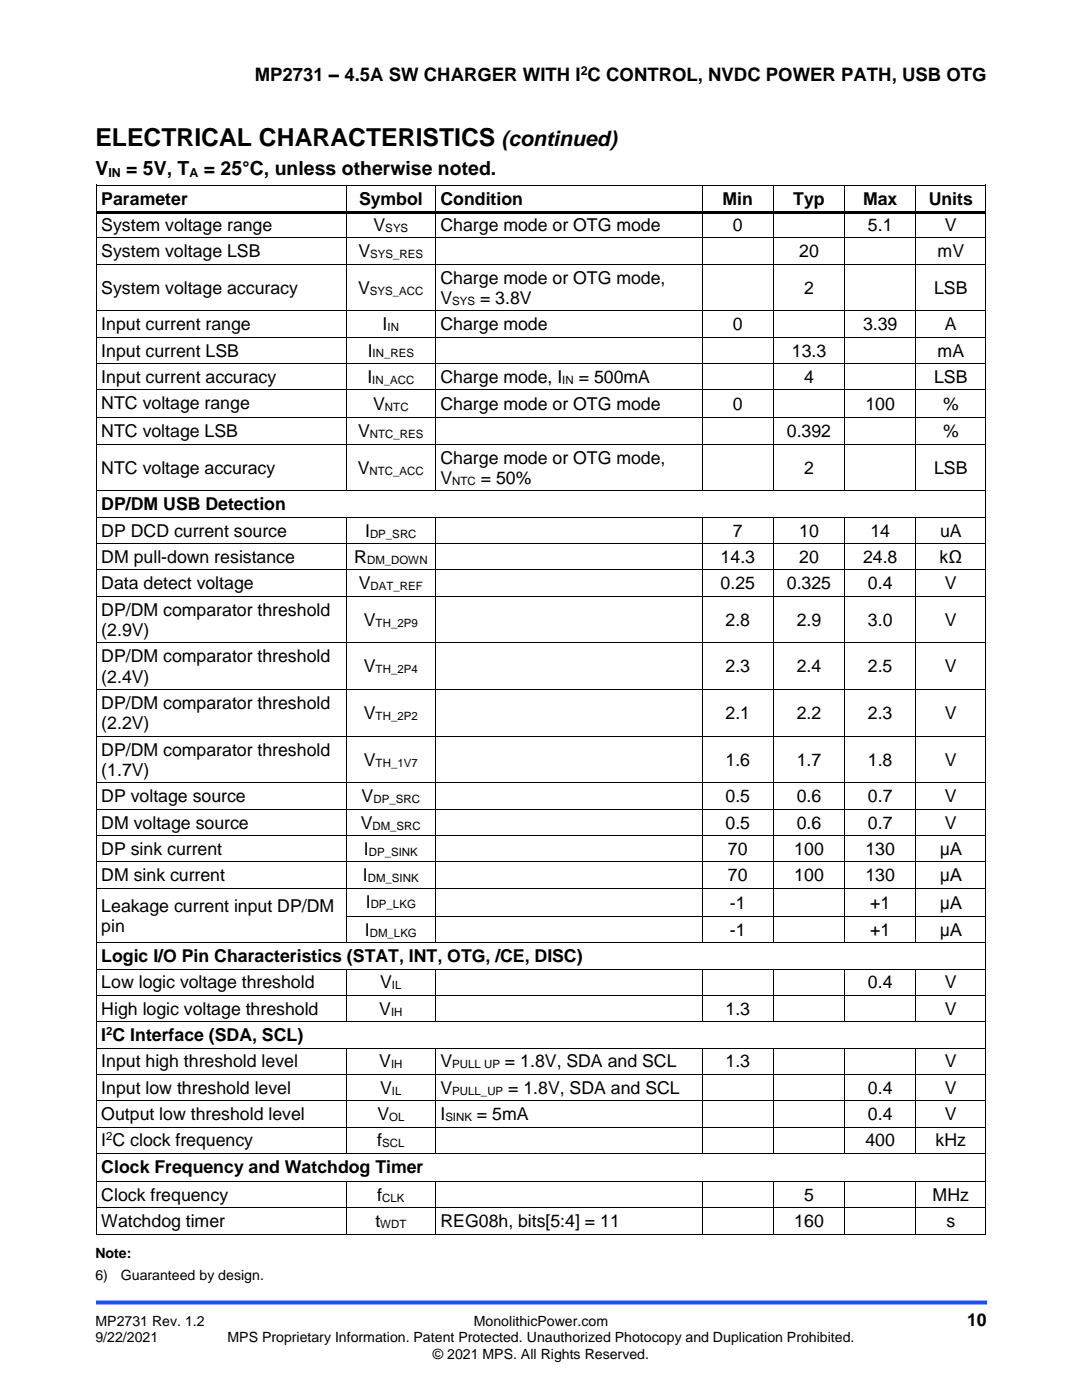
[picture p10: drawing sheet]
<svg xmlns="http://www.w3.org/2000/svg" width="216mm" height="279mm" viewBox="0 0 216 279" stroke-linecap="round" stroke-linejoin="round" font-family="sans-serif">
<defs><g id="words">
<text font-size="4.9" x="19" y="29.2">ELECTRICAL CHARACTERISTICS</text>
<text font-size="4.2" x="100.1" y="29.2">(continued)</text>
<g font-size="3.9">
<text x="19" y="35">V</text>
<text x="25.2" y="35">= 5V, T</text>
<text x="40.7" y="35">= 25°C, unless otherwise noted.</text>
</g>
<text font-size="3.7" x="50.8" y="16.2">MP2731 – 4.5A SW CHARGER WITH I C CONTROL, NVDC POWER PATH, USB OTG</text>
<g font-size="3.5">
<text x="20.2" y="40.8">Parameter</text>
<text x="71.6" y="40.8">Symbol</text>
<text x="87.9" y="40.8">Condition</text>
<text x="144.2" y="40.8">Min</text>
<text x="158.3" y="40.8">Typ</text>
<text x="172.2" y="40.8">Max</text>
<text x="185.3" y="40.8">Units</text>
<text x="20.2" y="46.1">System voltage range</text>
<text x="74.5" y="46.1">V</text>
<text x="87.9" y="46.1">Charge mode or OTG mode</text>
<text x="146.2" y="46.1">0</text>
<text x="173.2" y="46.1">5.1</text>
<text x="188.5" y="46.1">V</text>
<text x="20.2" y="51.3">System voltage LSB</text>
<text x="71.5" y="51.3">V</text>
<text x="159.5" y="51.3">20</text>
<text x="187.1" y="51.3">mV</text>
<text x="20.2" y="58.6">System voltage accuracy</text>
<text x="71.5" y="58.6">V</text>
<text x="87.9" y="56.6">Charge mode or OTG mode,</text>
<text x="160.4" y="58.6">2</text>
<text x="186.4" y="58.6">LSB</text>
<text x="20.2" y="65.9">Input current range</text>
<text x="76.4" y="65.9">I</text>
<text x="87.9" y="60.6">V</text>
<text x="87.9" y="65.9">Charge mode</text>
<text x="95.8" y="60.6">= 3.8V</text>
<text x="146.2" y="65.9">0</text>
<text x="172.2" y="65.9">3.39</text>
<text x="188.5" y="65.9">A</text>
<text x="20.2" y="71.2">Input current LSB</text>
<text x="73.4" y="71.2">I</text>
<text x="158" y="71.2">13.3</text>
<text x="187.1" y="71.2">mA</text>
<text x="20.2" y="76.4">Input current accuracy</text>
<text x="73.3" y="76.4">I</text>
<text x="87.9" y="76.4">Charge mode, I</text>
<text x="115.5" y="76.4">= 500mA</text>
<text x="160.4" y="76.4">4</text>
<text x="186.4" y="76.4">LSB</text>
<text x="20.2" y="81.7">NTC voltage range</text>
<text x="74.5" y="81.9">V</text>
<text x="87.9" y="81.9">Charge mode or OTG mode</text>
<text x="146.2" y="81.9">0</text>
<text x="172.7" y="81.9">100</text>
<text x="188.2" y="81.9">%</text>
<text x="20.2" y="87.3">NTC voltage LSB</text>
<text x="71.5" y="87.3">V</text>
<text x="157" y="87.3">0.392</text>
<text x="188.2" y="87.3">%</text>
<text x="20.2" y="94.6">NTC voltage accuracy</text>
<text x="71.4" y="94.6">V</text>
<text x="87.9" y="92.5">Charge mode or OTG mode,</text>
<text x="160.4" y="94.6">2</text>
<text x="186.4" y="94.6">LSB</text>
<text x="20.2" y="101.9">DP/DM USB Detection</text>
<text x="87.9" y="96.6">V</text>
<text x="95.9" y="96.6">= 50%</text>
<text x="20.2" y="107.1">DP DCD current source</text>
<text x="72.9" y="107.1">I</text>
<text x="146.2" y="107.1">7</text>
<text x="159.5" y="107.1">10</text>
<text x="173.7" y="107.1">14</text>
<text x="187.6" y="107.1">uA</text>
<text x="20.2" y="112.4">DM pull-down resistance</text>
<text x="70.7" y="112.4">R</text>
<text x="143.8" y="112.4">14.3</text>
<text x="159.5" y="112.4">20</text>
<text x="172.2" y="112.4">24.8</text>
<text x="187.5" y="112.4">kΩ</text>
<text x="20.2" y="117.6">Data detect voltage</text>
<text x="71.6" y="117.6">V</text>
<text x="143.8" y="117.6">0.25</text>
<text x="157" y="117.6">0.325</text>
<text x="173.2" y="117.6">0.4</text>
<text x="188.5" y="117.6">V</text>
<text x="20.2" y="122.9">DP/DM comparator threshold</text>
<text x="72.6" y="124.9">V</text>
<text x="144.8" y="124.9">2.8</text>
<text x="159" y="124.9">2.9</text>
<text x="173.2" y="124.9">3.0</text>
<text x="188.5" y="124.9">V</text>
<text x="20.2" y="126.9">(2.9V)</text>
<text x="20.2" y="132.2">DP/DM comparator threshold</text>
<text x="20.2" y="136.2">(2.4V)</text>
<text x="72.6" y="134.2">V</text>
<text x="144.8" y="134.2">2.3</text>
<text x="159" y="134.2">2.4</text>
<text x="173.2" y="134.2">2.5</text>
<text x="188.5" y="134.2">V</text>
<text x="20.2" y="141.5">DP/DM comparator threshold</text>
<text x="72.6" y="143.5">V</text>
<text x="144.8" y="143.5">2.1</text>
<text x="159" y="143.5">2.2</text>
<text x="173.2" y="143.5">2.3</text>
<text x="188.5" y="143.5">V</text>
<text x="20.2" y="145.5">(2.2V)</text>
<text x="20.2" y="150.8">DP/DM comparator threshold</text>
<text x="20.2" y="154.9">(1.7V)</text>
<text x="72.6" y="152.8">V</text>
<text x="144.8" y="152.8">1.6</text>
<text x="159" y="152.8">1.7</text>
<text x="173.2" y="152.8">1.8</text>
<text x="188.5" y="152.8">V</text>
<text x="20.2" y="160.1">DP voltage source</text>
<text x="72.2" y="160.1">V</text>
<text x="144.8" y="160.1">0.5</text>
<text x="159" y="160.1">0.6</text>
<text x="173.2" y="160.1">0.7</text>
<text x="188.5" y="160.1">V</text>
<text x="20.2" y="165.4">DM voltage source</text>
<text x="72" y="165.4">V</text>
<text x="144.8" y="165.4">0.5</text>
<text x="159" y="165.4">0.6</text>
<text x="173.2" y="165.4">0.7</text>
<text x="188.5" y="165.4">V</text>
<text x="20.2" y="170.6">DP sink current</text>
<text x="72.6" y="170.6">I</text>
<text x="145.3" y="170.6">70</text>
<text x="158.5" y="170.6">100</text>
<text x="172.7" y="170.6">130</text>
<text x="187.5" y="170.6">μA</text>
<text x="20.2" y="175.9">DM sink current</text>
<text x="72.4" y="175.9">I</text>
<text x="145.3" y="175.9">70</text>
<text x="158.5" y="175.9">100</text>
<text x="172.7" y="175.9">130</text>
<text x="187.5" y="175.9">μA</text>
<text x="20.2" y="181.9">Leakage current input DP/DM</text>
<text x="20.2" y="186">pin</text>
<text x="73" y="181.1">I</text>
<text x="145.7" y="181.3">-1</text>
<text x="173.6" y="181.3">+1</text>
<text x="187.5" y="181.3">μA</text>
<text x="72.8" y="186.8">I</text>
<text x="145.7" y="186.8">-1</text>
<text x="173.6" y="186.8">+1</text>
<text x="187.5" y="186.8">μA</text>
<text x="20.2" y="192">Logic I/O Pin Characteristics (STAT, INT, OTG, /CE, DISC)</text>
<text x="20.2" y="197.3">Low logic voltage threshold</text>
<text x="75.9" y="197.3">V</text>
<text x="173.2" y="197.3">0.4</text>
<text x="188.5" y="197.3">V</text>
<text x="20.2" y="202.5">High logic voltage threshold</text>
<text x="75.7" y="202.5">V</text>
<text x="144.8" y="202.5">1.3</text>
<text x="188.5" y="202.5">V</text>
<text x="20.2" y="207.8">I C Interface (SDA, SCL)</text>
<text x="20.2" y="213">Input high threshold level</text>
<text x="75.7" y="213">V</text>
<text x="87.9" y="213">V</text>
<text x="100.8" y="213">= 1.8V, SDA and SCL</text>
<text x="144.8" y="213">1.3</text>
<text x="188.5" y="213">V</text>
<text x="20.2" y="218.3">Input low threshold level</text>
<text x="75.9" y="218.3">V</text>
<text x="87.9" y="218.3">V</text>
<text x="101.4" y="218.3">= 1.8V, SDA and SCL</text>
<text x="173.2" y="218.3">0.4</text>
<text x="188.5" y="218.3">V</text>
<text x="20.2" y="223.6">Output low threshold level</text>
<text x="75.3" y="223.6">V</text>
<text x="87.9" y="223.6">I</text>
<text x="95.2" y="223.6">= 5mA</text>
<text x="173.2" y="223.6">0.4</text>
<text x="188.5" y="223.6">V</text>
<text x="20.2" y="228.8">I C clock frequency</text>
<text x="75.3" y="228.8">f</text>
<text x="172.7" y="228.8">400</text>
<text x="186.7" y="228.8">kHz</text>
<text x="20.2" y="234.1">Clock Frequency and Watchdog Timer</text>
<text x="20.2" y="239.7">Clock frequency</text>
<text x="75.3" y="239.7">f</text>
<text x="160.4" y="239.7">5</text>
<text x="186.1" y="239.7">MHz</text>
<text x="20.2" y="244.9">Watchdog timer</text>
<text x="74.9" y="244.9">t</text>
<text x="87.9" y="244.9">REG08h, bits[5:4] = 11</text>
<text x="158.5" y="244.9">160</text>
<text x="188.8" y="244.9">s</text>
<text x="193" y="264.5">10</text>
</g>
<g font-size="2.8">
<text x="19" y="251.1">Note:</text>
<text x="19" y="255.4">6)</text>
<text x="24.1" y="255.4">Guaranteed by design.</text>
<text x="19" y="264.5">MP2731 Rev. 1.2</text>
<text x="19" y="267.9">9/22/2021</text>
<text x="45.4" y="267.9">MPS Proprietary Information. Patent Protected. Unauthorized Photocopy and Duplication Prohibited.</text>
<text x="94.6" y="264.5">MonolithicPower.com</text>
<text x="86.4" y="271.2">© 2021 MPS. All Rights Reserved.</text>
</g>
<g font-size="2.5">
<text x="115.9" y="14.9">2</text>
<text x="21.6" y="35.3">IN</text>
<text x="37.8" y="35.3">A</text>
</g>
<g font-size="2.3">
<text x="76.9" y="46.2">SYS</text>
<text x="73.9" y="51.5">SYS_RES</text>
<text x="73.8" y="58.8">SYS_ACC</text>
<text x="90.2" y="60.8">SYS</text>
<text x="74.3" y="71.3">IN_RES</text>
<text x="77.3" y="66.1">IN</text>
<text x="74.3" y="76.6">IN_ACC</text>
<text x="112.2" y="76.6">IN</text>
<text x="76.8" y="82">NTC</text>
<text x="73.8" y="87.4">NTC_RES</text>
<text x="73.8" y="94.7">NTC_ACC</text>
<text x="90.2" y="96.8">NTC</text>
<text x="73.8" y="107.3">DP_SRC</text>
<text x="73.2" y="112.5">DM_DOWN</text>
<text x="73.9" y="117.8">DAT_REF</text>
<text x="75" y="125.1">TH_2P9</text>
<text x="75" y="134.4">TH_2P4</text>
<text x="75" y="143.7">TH_2P2</text>
<text x="75" y="153">TH_1V7</text>
<text x="74.5" y="160.3">DP_SRC</text>
<text x="74.3" y="165.6">DM_SRC</text>
<text x="73.6" y="170.8">DP_SINK</text>
<text x="73.4" y="176.1">DM_SINK</text>
<text x="74" y="181.3">DP_LKG</text>
<text x="73.8" y="186.9">DM_LKG</text>
<text x="78.2" y="197.4">IL</text>
<text x="78" y="202.7">IH</text>
<text x="21.2" y="206.6">2</text>
<text x="78" y="213.2">IH</text>
<text x="90.2" y="213.2">PULL UP</text>
<text x="78.2" y="218.5">IL</text>
<text x="90.2" y="218.5">PULL_UP</text>
<text x="21.2" y="227.6">2</text>
<text x="77.6" y="223.7">OL</text>
<text x="88.9" y="223.7">SINK</text>
<text x="76.2" y="229">SCL</text>
<text x="76.2" y="239.9">CLK</text>
<text x="75.8" y="245.1">WDT</text>
</g>
</g></defs>
<path d="M19.2 259.9h177.8" fill="none" stroke="#1c4eff" stroke-width=".79" stroke-linecap="butt"/>
<g fill="#000">
<path d="M19.1 36.9h.2v.6h-.2z" fill-rule="evenodd"/>
<path d="M19.1 36.9h.2v.1h-.2z" fill-rule="evenodd"/>
<path d="M69 37h.2v.5h-.2z" fill-rule="evenodd"/>
<path d="M69 36.9h.2v.1h-.2z" fill-rule="evenodd"/>
<path d="M86.8 37h.2v.5h-.2z" fill-rule="evenodd"/>
<path d="M86.8 36.9h.2v.1h-.2z" fill-rule="evenodd"/>
<path d="M140.1 37h.1v.5h-.1z" fill-rule="evenodd"/>
<path d="M140.1 36.9h.1v.1h-.1z" fill-rule="evenodd"/>
<path d="M154.2 37h.2v.5h-.2z" fill-rule="evenodd"/>
<path d="M154.2 36.9h.2v.1h-.2z" fill-rule="evenodd"/>
<path d="M168.4 37h.2v.5h-.2z" fill-rule="evenodd"/>
<path d="M168.4 36.9h.2v.1h-.2z" fill-rule="evenodd"/>
<path d="M182.6 37h.2v.5h-.2z" fill-rule="evenodd"/>
<path d="M182.6 36.9h.2v.1h-.2z" fill-rule="evenodd"/>
<path d="M196.6 36.9h.2v.6h-.2z" fill-rule="evenodd"/>
<path d="M196.6 36.9h.2v.1h-.2z" fill-rule="evenodd"/>
<path d="M19.1 42.1h.2v.7h-.2z" fill-rule="evenodd"/>
<path d="M19.1 47.4h.2v.7h-.2z" fill-rule="evenodd"/>
<path d="M19.1 52.6h.2v.7h-.2z" fill-rule="evenodd"/>
<path d="M19.3 42.1h49.7v.5h-49.7z" fill-rule="evenodd"/>
<path d="M69 42.6h.2v.2h-.2z" fill-rule="evenodd"/>
<path d="M69 42.1h.6v.5h-.6z" fill-rule="evenodd"/>
<path d="M69 47.4h.2v.7h-.2z" fill-rule="evenodd"/>
<path d="M69 52.6h.2v.7h-.2z" fill-rule="evenodd"/>
<path d="M69.6 42.1h17.2v.5h-17.2z" fill-rule="evenodd"/>
<path d="M86.8 42.6h.2v.2h-.2z" fill-rule="evenodd"/>
<path d="M86.8 42.1h.5v.5h-.5z" fill-rule="evenodd"/>
<path d="M86.8 47.4h.2v.7h-.2z" fill-rule="evenodd"/>
<path d="M86.8 52.6h.2v.7h-.2z" fill-rule="evenodd"/>
<path d="M87.3 42.1h52.8v.5h-52.8z" fill-rule="evenodd"/>
<path d="M140.1 42.6h.1v.2h-.1z" fill-rule="evenodd"/>
<path d="M140.1 42.1h.5v.5h-.5z" fill-rule="evenodd"/>
<path d="M140.1 47.4h.1v.7h-.1z" fill-rule="evenodd"/>
<path d="M140.1 52.6h.1v.7h-.1z" fill-rule="evenodd"/>
<path d="M140.6 42.1h13.6v.5h-13.6z" fill-rule="evenodd"/>
<path d="M154.2 42.6h.2v.2h-.2z" fill-rule="evenodd"/>
<path d="M154.2 42.1h.6v.5h-.6z" fill-rule="evenodd"/>
<path d="M154.2 47.4h.2v.7h-.2z" fill-rule="evenodd"/>
<path d="M154.2 52.6h.2v.7h-.2z" fill-rule="evenodd"/>
<path d="M154.8 42.1h13.6v.5h-13.6z" fill-rule="evenodd"/>
<path d="M168.4 42.6h.2v.2h-.2z" fill-rule="evenodd"/>
<path d="M168.4 42.1h.6v.5h-.6z" fill-rule="evenodd"/>
<path d="M168.4 47.4h.2v.7h-.2z" fill-rule="evenodd"/>
<path d="M168.4 52.6h.2v.7h-.2z" fill-rule="evenodd"/>
<path d="M169 42.1h13.6v.5h-13.6z" fill-rule="evenodd"/>
<path d="M182.6 42.6h.2v.2h-.2z" fill-rule="evenodd"/>
<path d="M182.6 42.1h.6v.5h-.6z" fill-rule="evenodd"/>
<path d="M182.6 47.4h.2v.7h-.2z" fill-rule="evenodd"/>
<path d="M182.6 52.6h.2v.7h-.2z" fill-rule="evenodd"/>
<path d="M183.2 42.1h13.4v.5h-13.4z" fill-rule="evenodd"/>
<path d="M196.6 42.1h.2v.7h-.2z" fill-rule="evenodd"/>
<path d="M196.6 47.4h.2v.7h-.2z" fill-rule="evenodd"/>
<path d="M196.6 52.6h.2v.7h-.2z" fill-rule="evenodd"/>
<path d="M19.1 61.9h.2v.7h-.2z" fill-rule="evenodd"/>
<path d="M19.1 67.2h.2v.7h-.2z" fill-rule="evenodd"/>
<path d="M19.1 72.5h.2v.7h-.2z" fill-rule="evenodd"/>
<path d="M19.1 77.7h.2v.7h-.2z" fill-rule="evenodd"/>
<path d="M69 61.9h.2v.7h-.2z" fill-rule="evenodd"/>
<path d="M69 67.2h.2v.7h-.2z" fill-rule="evenodd"/>
<path d="M69 72.5h.2v.7h-.2z" fill-rule="evenodd"/>
<path d="M69 77.7h.2v.7h-.2z" fill-rule="evenodd"/>
<path d="M86.8 61.9h.2v.7h-.2z" fill-rule="evenodd"/>
<path d="M86.8 67.2h.2v.7h-.2z" fill-rule="evenodd"/>
<path d="M86.8 72.5h.2v.7h-.2z" fill-rule="evenodd"/>
<path d="M86.8 77.7h.2v.7h-.2z" fill-rule="evenodd"/>
<path d="M140.1 61.9h.1v.7h-.1z" fill-rule="evenodd"/>
<path d="M140.1 67.2h.1v.7h-.1z" fill-rule="evenodd"/>
<path d="M140.1 72.5h.1v.7h-.1z" fill-rule="evenodd"/>
<path d="M140.1 77.7h.1v.7h-.1z" fill-rule="evenodd"/>
<path d="M154.2 61.9h.2v.7h-.2z" fill-rule="evenodd"/>
<path d="M154.2 67.2h.2v.7h-.2z" fill-rule="evenodd"/>
<path d="M154.2 72.5h.2v.7h-.2z" fill-rule="evenodd"/>
<path d="M154.2 77.7h.2v.7h-.2z" fill-rule="evenodd"/>
<path d="M168.4 61.9h.2v.7h-.2z" fill-rule="evenodd"/>
<path d="M168.4 67.2h.2v.7h-.2z" fill-rule="evenodd"/>
<path d="M168.4 72.5h.2v.7h-.2z" fill-rule="evenodd"/>
<path d="M168.4 77.7h.2v.7h-.2z" fill-rule="evenodd"/>
<path d="M182.6 61.9h.2v.7h-.2z" fill-rule="evenodd"/>
<path d="M182.6 67.2h.2v.7h-.2z" fill-rule="evenodd"/>
<path d="M182.6 72.5h.2v.7h-.2z" fill-rule="evenodd"/>
<path d="M182.6 77.7h.2v.7h-.2z" fill-rule="evenodd"/>
<path d="M196.6 61.9h.2v.7h-.2z" fill-rule="evenodd"/>
<path d="M196.6 67.2h.2v.7h-.2z" fill-rule="evenodd"/>
<path d="M196.6 72.5h.2v.7h-.2z" fill-rule="evenodd"/>
<path d="M196.6 77.7h.2v.7h-.2z" fill-rule="evenodd"/>
<path d="M19.1 83.3h.2v.7h-.2z" fill-rule="evenodd"/>
<path d="M19.1 88.6h.2v.7h-.2z" fill-rule="evenodd"/>
<path d="M19.1 97.9h.2v.7h-.2z" fill-rule="evenodd"/>
<path d="M69 83.3h.2v.7h-.2z" fill-rule="evenodd"/>
<path d="M69 88.6h.2v.7h-.2z" fill-rule="evenodd"/>
<path d="M69 97.9h.2v.2h-.2z" fill-rule="evenodd"/>
<path d="M86.8 83.3h.2v.7h-.2z" fill-rule="evenodd"/>
<path d="M86.8 88.6h.2v.7h-.2z" fill-rule="evenodd"/>
<path d="M86.8 97.9h.2v.2h-.2z" fill-rule="evenodd"/>
<path d="M140.1 83.3h.1v.7h-.1z" fill-rule="evenodd"/>
<path d="M140.1 88.6h.1v.7h-.1z" fill-rule="evenodd"/>
<path d="M140.1 97.9h.1v.2h-.1z" fill-rule="evenodd"/>
<path d="M154.2 83.3h.2v.7h-.2z" fill-rule="evenodd"/>
<path d="M154.2 88.6h.2v.7h-.2z" fill-rule="evenodd"/>
<path d="M154.2 97.9h.2v.2h-.2z" fill-rule="evenodd"/>
<path d="M168.4 83.3h.2v.7h-.2z" fill-rule="evenodd"/>
<path d="M168.4 88.6h.2v.7h-.2z" fill-rule="evenodd"/>
<path d="M168.4 97.9h.2v.2h-.2z" fill-rule="evenodd"/>
<path d="M182.6 83.3h.2v.7h-.2z" fill-rule="evenodd"/>
<path d="M182.6 88.6h.2v.7h-.2z" fill-rule="evenodd"/>
<path d="M182.6 97.9h.2v.2h-.2z" fill-rule="evenodd"/>
<path d="M196.6 83.3h.2v.7h-.2z" fill-rule="evenodd"/>
<path d="M196.6 88.6h.2v.7h-.2z" fill-rule="evenodd"/>
<path d="M196.6 97.9h.2v.7h-.2z" fill-rule="evenodd"/>
<path d="M19.1 103.2h.2v.7h-.2z" fill-rule="evenodd"/>
<path d="M19.1 108.4h.2v.7h-.2z" fill-rule="evenodd"/>
<path d="M19.1 113.7h.2v.6h-.2z" fill-rule="evenodd"/>
<path d="M19.1 118.9h.2v.7h-.2z" fill-rule="evenodd"/>
<path d="M69 103.3h.2v.6h-.2z" fill-rule="evenodd"/>
<path d="M69 103.2h.2v.1h-.2z" fill-rule="evenodd"/>
<path d="M69 108.4h.2v.7h-.2z" fill-rule="evenodd"/>
<path d="M69 113.7h.2v.6h-.2z" fill-rule="evenodd"/>
<path d="M69 118.9h.2v.7h-.2z" fill-rule="evenodd"/>
<path d="M86.8 103.3h.2v.6h-.2z" fill-rule="evenodd"/>
<path d="M86.8 103.2h.2v.1h-.2z" fill-rule="evenodd"/>
<path d="M86.8 108.4h.2v.7h-.2z" fill-rule="evenodd"/>
<path d="M86.8 113.7h.2v.6h-.2z" fill-rule="evenodd"/>
<path d="M86.8 118.9h.2v.7h-.2z" fill-rule="evenodd"/>
<path d="M140.1 103.3h.1v.6h-.1z" fill-rule="evenodd"/>
<path d="M140.1 103.2h.1v.1h-.1z" fill-rule="evenodd"/>
<path d="M140.1 108.4h.1v.7h-.1z" fill-rule="evenodd"/>
<path d="M140.1 113.7h.1v.6h-.1z" fill-rule="evenodd"/>
<path d="M140.1 118.9h.1v.7h-.1z" fill-rule="evenodd"/>
<path d="M154.2 103.3h.2v.6h-.2z" fill-rule="evenodd"/>
<path d="M154.2 103.2h.2v.1h-.2z" fill-rule="evenodd"/>
<path d="M154.2 108.4h.2v.7h-.2z" fill-rule="evenodd"/>
<path d="M154.2 113.7h.2v.6h-.2z" fill-rule="evenodd"/>
<path d="M154.2 118.9h.2v.7h-.2z" fill-rule="evenodd"/>
<path d="M168.4 103.3h.2v.6h-.2z" fill-rule="evenodd"/>
<path d="M168.4 103.2h.2v.1h-.2z" fill-rule="evenodd"/>
<path d="M168.4 108.4h.2v.7h-.2z" fill-rule="evenodd"/>
<path d="M168.4 113.7h.2v.6h-.2z" fill-rule="evenodd"/>
<path d="M168.4 118.9h.2v.7h-.2z" fill-rule="evenodd"/>
<path d="M182.6 103.3h.2v.6h-.2z" fill-rule="evenodd"/>
<path d="M182.6 103.2h.2v.1h-.2z" fill-rule="evenodd"/>
<path d="M182.6 108.4h.2v.7h-.2z" fill-rule="evenodd"/>
<path d="M182.6 113.7h.2v.6h-.2z" fill-rule="evenodd"/>
<path d="M182.6 118.9h.2v.7h-.2z" fill-rule="evenodd"/>
<path d="M196.6 103.2h.2v.7h-.2z" fill-rule="evenodd"/>
<path d="M196.6 108.4h.2v.7h-.2z" fill-rule="evenodd"/>
<path d="M196.6 113.7h.2v.6h-.2z" fill-rule="evenodd"/>
<path d="M196.6 118.9h.2v.7h-.2z" fill-rule="evenodd"/>
<path d="M19.1 128.2h.2v.7h-.2z" fill-rule="evenodd"/>
<path d="M19.1 137.5h.2v.7h-.2z" fill-rule="evenodd"/>
<path d="M69 128.2h.2v.7h-.2z" fill-rule="evenodd"/>
<path d="M69 137.5h.2v.7h-.2z" fill-rule="evenodd"/>
<path d="M86.8 128.2h.2v.7h-.2z" fill-rule="evenodd"/>
<path d="M86.8 137.5h.2v.7h-.2z" fill-rule="evenodd"/>
<path d="M140.1 128.2h.1v.7h-.1z" fill-rule="evenodd"/>
<path d="M140.1 137.5h.1v.7h-.1z" fill-rule="evenodd"/>
<path d="M154.2 128.2h.2v.7h-.2z" fill-rule="evenodd"/>
<path d="M154.2 137.5h.2v.7h-.2z" fill-rule="evenodd"/>
<path d="M168.4 128.2h.2v.7h-.2z" fill-rule="evenodd"/>
<path d="M168.4 137.5h.2v.7h-.2z" fill-rule="evenodd"/>
<path d="M182.6 128.2h.2v.7h-.2z" fill-rule="evenodd"/>
<path d="M182.6 137.5h.2v.7h-.2z" fill-rule="evenodd"/>
<path d="M196.6 128.2h.2v.7h-.2z" fill-rule="evenodd"/>
<path d="M196.6 137.5h.2v.7h-.2z" fill-rule="evenodd"/>
<path d="M19.1 146.8h.2v.7h-.2z" fill-rule="evenodd"/>
<path d="M19.1 156.2h.2v.7h-.2z" fill-rule="evenodd"/>
<path d="M69 146.8h.2v.7h-.2z" fill-rule="evenodd"/>
<path d="M69 156.2h.2v.7h-.2z" fill-rule="evenodd"/>
<path d="M86.8 146.8h.2v.7h-.2z" fill-rule="evenodd"/>
<path d="M86.8 156.2h.2v.7h-.2z" fill-rule="evenodd"/>
<path d="M140.1 146.8h.1v.7h-.1z" fill-rule="evenodd"/>
<path d="M140.1 156.2h.1v.7h-.1z" fill-rule="evenodd"/>
<path d="M154.2 146.8h.2v.7h-.2z" fill-rule="evenodd"/>
<path d="M154.2 156.2h.2v.7h-.2z" fill-rule="evenodd"/>
<path d="M168.4 146.8h.2v.7h-.2z" fill-rule="evenodd"/>
<path d="M168.4 156.2h.2v.7h-.2z" fill-rule="evenodd"/>
<path d="M182.6 146.8h.2v.7h-.2z" fill-rule="evenodd"/>
<path d="M182.6 156.2h.2v.7h-.2z" fill-rule="evenodd"/>
<path d="M196.6 146.8h.2v.7h-.2z" fill-rule="evenodd"/>
<path d="M196.6 156.2h.2v.7h-.2z" fill-rule="evenodd"/>
<path d="M19.1 161.4h.2v.7h-.2z" fill-rule="evenodd"/>
<path d="M19.1 166.7h.2v.7h-.2z" fill-rule="evenodd"/>
<path d="M19.1 171.9h.2v.7h-.2z" fill-rule="evenodd"/>
<path d="M19.1 177.2h.2v.7h-.2z" fill-rule="evenodd"/>
<path d="M69 161.4h.2v.7h-.2z" fill-rule="evenodd"/>
<path d="M69 166.7h.2v.7h-.2z" fill-rule="evenodd"/>
<path d="M69 171.9h.2v.7h-.2z" fill-rule="evenodd"/>
<path d="M69 177.2h.2v.7h-.2z" fill-rule="evenodd"/>
<path d="M86.8 161.4h.2v.7h-.2z" fill-rule="evenodd"/>
<path d="M86.8 166.7h.2v.7h-.2z" fill-rule="evenodd"/>
<path d="M86.8 171.9h.2v.7h-.2z" fill-rule="evenodd"/>
<path d="M86.8 177.2h.2v.7h-.2z" fill-rule="evenodd"/>
<path d="M140.1 161.4h.1v.7h-.1z" fill-rule="evenodd"/>
<path d="M140.1 166.7h.1v.7h-.1z" fill-rule="evenodd"/>
<path d="M140.1 171.9h.1v.7h-.1z" fill-rule="evenodd"/>
<path d="M140.1 177.2h.1v.7h-.1z" fill-rule="evenodd"/>
<path d="M154.2 161.4h.2v.7h-.2z" fill-rule="evenodd"/>
<path d="M154.2 166.7h.2v.7h-.2z" fill-rule="evenodd"/>
<path d="M154.2 171.9h.2v.7h-.2z" fill-rule="evenodd"/>
<path d="M154.2 177.2h.2v.7h-.2z" fill-rule="evenodd"/>
<path d="M168.4 161.4h.2v.7h-.2z" fill-rule="evenodd"/>
<path d="M168.4 166.7h.2v.7h-.2z" fill-rule="evenodd"/>
<path d="M168.4 171.9h.2v.7h-.2z" fill-rule="evenodd"/>
<path d="M168.4 177.2h.2v.7h-.2z" fill-rule="evenodd"/>
<path d="M182.6 161.4h.2v.7h-.2z" fill-rule="evenodd"/>
<path d="M182.6 166.7h.2v.7h-.2z" fill-rule="evenodd"/>
<path d="M182.6 171.9h.2v.7h-.2z" fill-rule="evenodd"/>
<path d="M182.6 177.2h.2v.7h-.2z" fill-rule="evenodd"/>
<path d="M196.6 161.4h.2v.7h-.2z" fill-rule="evenodd"/>
<path d="M196.6 166.7h.2v.7h-.2z" fill-rule="evenodd"/>
<path d="M196.6 171.9h.2v.7h-.2z" fill-rule="evenodd"/>
<path d="M196.6 177.2h.2v.7h-.2z" fill-rule="evenodd"/>
<path d="M19.1 182.8h.2v.7h-.2z" fill-rule="evenodd"/>
<path d="M19.1 188.1h.2v.7h-.2z" fill-rule="evenodd"/>
<path d="M19.1 193.3h.2v.7h-.2z" fill-rule="evenodd"/>
<path d="M19.1 198.6h.2v.7h-.2z" fill-rule="evenodd"/>
<path d="M69 182.8h.2v.7h-.2z" fill-rule="evenodd"/>
<path d="M69 188.1h.2v.1h-.2z" fill-rule="evenodd"/>
<path d="M69 193.5h.2v.5h-.2z" fill-rule="evenodd"/>
<path d="M69 193.3h.2v.2h-.2z" fill-rule="evenodd"/>
<path d="M69 198.6h.2v.7h-.2z" fill-rule="evenodd"/>
<path d="M86.8 182.8h.2v.7h-.2z" fill-rule="evenodd"/>
<path d="M86.8 188.1h.2v.1h-.2z" fill-rule="evenodd"/>
<path d="M86.8 193.5h.2v.5h-.2z" fill-rule="evenodd"/>
<path d="M86.8 193.3h.2v.2h-.2z" fill-rule="evenodd"/>
<path d="M86.8 198.6h.2v.7h-.2z" fill-rule="evenodd"/>
<path d="M140.1 182.8h.1v.7h-.1z" fill-rule="evenodd"/>
<path d="M140.1 188.1h.1v.1h-.1z" fill-rule="evenodd"/>
<path d="M140.1 193.5h.1v.5h-.1z" fill-rule="evenodd"/>
<path d="M140.1 193.3h.1v.2h-.1z" fill-rule="evenodd"/>
<path d="M140.1 198.6h.1v.7h-.1z" fill-rule="evenodd"/>
<path d="M154.2 182.8h.2v.7h-.2z" fill-rule="evenodd"/>
<path d="M154.2 188.1h.2v.1h-.2z" fill-rule="evenodd"/>
<path d="M154.2 193.5h.2v.5h-.2z" fill-rule="evenodd"/>
<path d="M154.2 193.3h.2v.2h-.2z" fill-rule="evenodd"/>
<path d="M154.2 198.6h.2v.7h-.2z" fill-rule="evenodd"/>
<path d="M168.4 182.8h.2v.7h-.2z" fill-rule="evenodd"/>
<path d="M168.4 188.1h.2v.1h-.2z" fill-rule="evenodd"/>
<path d="M168.4 193.5h.2v.5h-.2z" fill-rule="evenodd"/>
<path d="M168.4 193.3h.2v.2h-.2z" fill-rule="evenodd"/>
<path d="M168.4 198.6h.2v.7h-.2z" fill-rule="evenodd"/>
<path d="M182.6 182.8h.2v.7h-.2z" fill-rule="evenodd"/>
<path d="M182.6 188.1h.2v.1h-.2z" fill-rule="evenodd"/>
<path d="M182.6 193.5h.2v.5h-.2z" fill-rule="evenodd"/>
<path d="M182.6 193.3h.2v.2h-.2z" fill-rule="evenodd"/>
<path d="M182.6 198.6h.2v.7h-.2z" fill-rule="evenodd"/>
<path d="M196.6 182.8h.2v.7h-.2z" fill-rule="evenodd"/>
<path d="M196.6 188.1h.2v.7h-.2z" fill-rule="evenodd"/>
<path d="M196.6 193.3h.2v.7h-.2z" fill-rule="evenodd"/>
<path d="M196.6 198.6h.2v.7h-.2z" fill-rule="evenodd"/>
<path d="M19.1 203.8h.2v.7h-.2z" fill-rule="evenodd"/>
<path d="M19.1 209.1h.2v.7h-.2z" fill-rule="evenodd"/>
<path d="M19.1 214.3h.2v.7h-.2z" fill-rule="evenodd"/>
<path d="M69 203.8h.2v.2h-.2z" fill-rule="evenodd"/>
<path d="M69 209.2h.2v.6h-.2z" fill-rule="evenodd"/>
<path d="M69 209.1h.2v.1h-.2z" fill-rule="evenodd"/>
<path d="M69 214.3h.2v.7h-.2z" fill-rule="evenodd"/>
<path d="M86.8 203.8h.2v.2h-.2z" fill-rule="evenodd"/>
<path d="M86.8 209.2h.2v.6h-.2z" fill-rule="evenodd"/>
<path d="M86.8 209.1h.2v.1h-.2z" fill-rule="evenodd"/>
<path d="M86.8 214.3h.2v.7h-.2z" fill-rule="evenodd"/>
<path d="M140.1 203.8h.1v.2h-.1z" fill-rule="evenodd"/>
<path d="M140.1 209.2h.1v.6h-.1z" fill-rule="evenodd"/>
<path d="M140.1 209.1h.1v.1h-.1z" fill-rule="evenodd"/>
<path d="M140.1 214.3h.1v.7h-.1z" fill-rule="evenodd"/>
<path d="M154.2 203.8h.2v.2h-.2z" fill-rule="evenodd"/>
<path d="M154.2 209.2h.2v.6h-.2z" fill-rule="evenodd"/>
<path d="M154.2 209.1h.2v.1h-.2z" fill-rule="evenodd"/>
<path d="M154.2 214.3h.2v.7h-.2z" fill-rule="evenodd"/>
<path d="M168.4 203.8h.2v.2h-.2z" fill-rule="evenodd"/>
<path d="M168.4 209.2h.2v.6h-.2z" fill-rule="evenodd"/>
<path d="M168.4 209.1h.2v.1h-.2z" fill-rule="evenodd"/>
<path d="M168.4 214.3h.2v.7h-.2z" fill-rule="evenodd"/>
<path d="M182.6 203.8h.2v.2h-.2z" fill-rule="evenodd"/>
<path d="M182.6 209.2h.2v.6h-.2z" fill-rule="evenodd"/>
<path d="M182.6 209.1h.2v.1h-.2z" fill-rule="evenodd"/>
<path d="M182.6 214.3h.2v.7h-.2z" fill-rule="evenodd"/>
<path d="M196.6 203.8h.2v.7h-.2z" fill-rule="evenodd"/>
<path d="M196.6 209.1h.2v.7h-.2z" fill-rule="evenodd"/>
<path d="M196.6 214.3h.2v.7h-.2z" fill-rule="evenodd"/>
<path d="M19.1 219.6h.2v.7h-.2z" fill-rule="evenodd"/>
<path d="M19.1 224.8h.2v.7h-.2z" fill-rule="evenodd"/>
<path d="M19.1 230.1h.2v.7h-.2z" fill-rule="evenodd"/>
<path d="M19.1 235.7h.2v.7h-.2z" fill-rule="evenodd"/>
<path d="M69 219.6h.2v.7h-.2z" fill-rule="evenodd"/>
<path d="M69 224.8h.2v.7h-.2z" fill-rule="evenodd"/>
<path d="M69 230.1h.2v.2h-.2z" fill-rule="evenodd"/>
<path d="M69 235.9h.2v.5h-.2z" fill-rule="evenodd"/>
<path d="M69 235.7h.2v.2h-.2z" fill-rule="evenodd"/>
<path d="M86.8 219.6h.2v.7h-.2z" fill-rule="evenodd"/>
<path d="M86.8 224.8h.2v.7h-.2z" fill-rule="evenodd"/>
<path d="M86.8 230.1h.2v.2h-.2z" fill-rule="evenodd"/>
<path d="M86.8 235.9h.2v.5h-.2z" fill-rule="evenodd"/>
<path d="M86.8 235.7h.2v.2h-.2z" fill-rule="evenodd"/>
<path d="M140.1 219.6h.1v.7h-.1z" fill-rule="evenodd"/>
<path d="M140.1 224.8h.1v.7h-.1z" fill-rule="evenodd"/>
<path d="M140.1 230.1h.1v.2h-.1z" fill-rule="evenodd"/>
<path d="M140.1 235.9h.1v.5h-.1z" fill-rule="evenodd"/>
<path d="M140.1 235.7h.1v.2h-.1z" fill-rule="evenodd"/>
<path d="M154.2 219.6h.2v.7h-.2z" fill-rule="evenodd"/>
<path d="M154.2 224.8h.2v.7h-.2z" fill-rule="evenodd"/>
<path d="M154.2 230.1h.2v.2h-.2z" fill-rule="evenodd"/>
<path d="M154.2 235.9h.2v.5h-.2z" fill-rule="evenodd"/>
<path d="M154.2 235.7h.2v.2h-.2z" fill-rule="evenodd"/>
<path d="M168.4 219.6h.2v.7h-.2z" fill-rule="evenodd"/>
<path d="M168.4 224.8h.2v.7h-.2z" fill-rule="evenodd"/>
<path d="M168.4 230.1h.2v.2h-.2z" fill-rule="evenodd"/>
<path d="M168.4 235.9h.2v.5h-.2z" fill-rule="evenodd"/>
<path d="M168.4 235.7h.2v.2h-.2z" fill-rule="evenodd"/>
<path d="M182.6 219.6h.2v.7h-.2z" fill-rule="evenodd"/>
<path d="M182.6 224.8h.2v.7h-.2z" fill-rule="evenodd"/>
<path d="M182.6 230.1h.2v.2h-.2z" fill-rule="evenodd"/>
<path d="M182.6 235.9h.2v.5h-.2z" fill-rule="evenodd"/>
<path d="M182.6 235.7h.2v.2h-.2z" fill-rule="evenodd"/>
<path d="M196.6 219.6h.2v.7h-.2z" fill-rule="evenodd"/>
<path d="M196.6 224.8h.2v.7h-.2z" fill-rule="evenodd"/>
<path d="M196.6 230.1h.2v.7h-.2z" fill-rule="evenodd"/>
<path d="M196.6 235.7h.2v.7h-.2z" fill-rule="evenodd"/>
<path d="M19.1 241h.2v.7h-.2z" fill-rule="evenodd"/>
<path d="M19.1 246.2h.2v.2h-.2z" fill-rule="evenodd"/>
<path d="M19.1 246.2h.2v.2h-.2z" fill-rule="evenodd"/>
<path d="M69 241h.2v.7h-.2z" fill-rule="evenodd"/>
<path d="M69 246.2h.2v.2h-.2z" fill-rule="evenodd"/>
<path d="M86.8 241h.2v.7h-.2z" fill-rule="evenodd"/>
<path d="M86.8 246.2h.2v.2h-.2z" fill-rule="evenodd"/>
<path d="M140.1 241h.1v.7h-.1z" fill-rule="evenodd"/>
<path d="M140.1 246.2h.1v.2h-.1z" fill-rule="evenodd"/>
<path d="M154.2 241h.2v.7h-.2z" fill-rule="evenodd"/>
<path d="M154.2 246.2h.2v.2h-.2z" fill-rule="evenodd"/>
<path d="M168.4 241h.2v.7h-.2z" fill-rule="evenodd"/>
<path d="M168.4 246.2h.2v.2h-.2z" fill-rule="evenodd"/>
<path d="M182.6 241h.2v.7h-.2z" fill-rule="evenodd"/>
<path d="M182.6 246.2h.2v.2h-.2z" fill-rule="evenodd"/>
<path d="M196.6 241h.2v.7h-.2z" fill-rule="evenodd"/>
<path d="M196.6 246.2h.2v.2h-.2z" fill-rule="evenodd"/>
<path d="M196.6 246.2h.2v.2h-.2z" fill-rule="evenodd"/>
</g>
<g fill="none" stroke="#000" stroke-width=".2">
<path d="M19.2 37.5v4.6M19.3 36.9h49.7M69.1 37.5v4.6M69.2 36.9h17.6M86.9 37.5v4.6M87 36.9h53.1M140.1 37.5v4.6M140.2 36.9h14M154.3 37.5v4.6M154.4 36.9h14M168.5 37.5v4.6M168.6 36.9h14"/>
<path d="M182.7 37.5v4.6M182.8 36.9h13.8M196.7 37.5v4.6M19.2 42.8v4.6M19.2 48.1v4.5M19.2 53.3v8.6M19.3 47.5h49.7M19.3 52.7h49.7M69.1 42.8v4.6M69.1 48.1v4.5M69.1 53.3v8.6M69.2 47.5h17.6"/>
<path d="M69.2 52.7h17.6M86.9 42.8v4.6M86.9 48.1v4.5M86.9 53.3v8.6M87 47.5h53.1M87 52.7h53.1M140.1 42.8v4.6M140.1 48.1v4.5M140.1 53.3v8.6M140.2 47.5h14M140.2 52.7h14M154.3 42.8v4.6"/>
<path d="M154.3 48.1v4.5M154.3 53.3v8.6M154.4 47.5h14M154.4 52.7h14M168.5 42.8v4.6M168.5 48.1v4.5M168.5 53.3v8.6M168.6 47.5h14M168.6 52.7h14M182.7 42.8v4.6M182.7 48.1v4.5M182.7 53.3v8.6"/>
<path d="M182.8 47.5h13.8M182.8 52.7h13.8M196.7 42.8v4.6M196.7 48.1v4.5M196.7 53.3v8.6M19.2 62.6v4.6M19.2 67.9v4.6M19.2 73.2v4.5M19.2 78.4v4.9M19.3 62h49.7M19.3 67.3h49.7M19.3 72.5h49.7"/>
<path d="M19.3 77.8h49.7M69.1 62.6v4.6M69.1 67.9v4.6M69.1 73.2v4.5M69.1 78.4v4.9M69.2 62h17.6M69.2 67.3h17.6M69.2 72.5h17.6M69.2 77.8h17.6M86.9 62.6v4.6M86.9 67.9v4.6M86.9 73.2v4.5"/>
<path d="M86.9 78.4v4.9M87 62h53.1M87 67.3h53.1M87 72.5h53.1M87 77.8h53.1M140.1 62.6v4.6M140.1 67.9v4.6M140.1 73.2v4.5M140.1 78.4v4.9M140.2 62h14M140.2 67.3h14M140.2 72.5h14"/>
<path d="M140.2 77.8h14M154.3 62.6v4.6M154.3 67.9v4.6M154.3 73.2v4.5M154.3 78.4v4.9M154.4 62h14M154.4 67.3h14M154.4 72.5h14M154.4 77.8h14M168.5 62.6v4.6M168.5 67.9v4.6M168.5 73.2v4.5"/>
<path d="M168.5 78.4v4.9M168.6 62h14M168.6 67.3h14M168.6 72.5h14M168.6 77.8h14M182.7 62.6v4.6M182.7 67.9v4.6M182.7 73.2v4.5M182.7 78.4v4.9M182.8 62h13.8M182.8 67.3h13.8M182.8 72.5h13.8"/>
<path d="M182.8 77.8h13.8M196.7 62.6v4.6M196.7 67.9v4.6M196.7 73.2v4.5M196.7 78.4v4.9M19.2 84v4.6M19.2 89.3v8.6M19.2 98.6v4.6M19.3 83.4h49.7M19.3 88.7h49.7M19.3 98h49.7M69.1 84v4.6"/>
<path d="M69.1 89.3v8.6M69.2 83.4h17.6M69.2 88.7h17.6M69.2 98h17.6M86.9 84v4.6M86.9 89.3v8.6M87 83.4h53.1M87 88.7h53.1M87 98h53.1M140.1 84v4.6M140.1 89.3v8.6M140.2 83.4h14"/>
<path d="M140.2 88.7h14M140.2 98h14M154.3 84v4.6M154.3 89.3v8.6M154.4 83.4h14M154.4 88.7h14M154.4 98h14M168.5 84v4.6M168.5 89.3v8.6M168.6 83.4h14M168.6 88.7h14M168.6 98h14"/>
<path d="M182.7 84v4.6M182.7 89.3v8.6M182.8 83.4h13.8M182.8 88.7h13.8M182.8 98h13.8M196.7 84v4.6M196.7 89.3v8.6M196.7 98.6v4.6M19.2 103.9v4.5M19.2 109.1v4.6M19.2 114.3v4.6M19.2 119.6v8.6"/>
<path d="M19.3 103.2h49.7M19.3 108.5h49.7M19.3 113.7h49.7M19.3 119h49.7M69.1 103.9v4.5M69.1 109.1v4.6M69.1 114.3v4.6M69.1 119.6v8.6M69.2 103.2h17.6M69.2 108.5h17.6M69.2 113.7h17.6M69.2 119h17.6"/>
<path d="M86.9 103.9v4.5M86.9 109.1v4.6M86.9 114.3v4.6M86.9 119.6v8.6M87 103.2h53.1M87 108.5h53.1M87 113.7h53.1M87 119h53.1M140.1 103.9v4.5M140.1 109.1v4.6M140.1 114.3v4.6M140.1 119.6v8.6"/>
<path d="M140.2 103.2h14M140.2 108.5h14M140.2 113.7h14M140.2 119h14M154.3 103.9v4.5M154.3 109.1v4.6M154.3 114.3v4.6M154.3 119.6v8.6M154.4 103.2h14M154.4 108.5h14M154.4 113.7h14M154.4 119h14"/>
<path d="M168.5 103.9v4.5M168.5 109.1v4.6M168.5 114.3v4.6M168.5 119.6v8.6M168.6 103.2h14M168.6 108.5h14M168.6 113.7h14M168.6 119h14M182.7 103.9v4.5M182.7 109.1v4.6M182.7 114.3v4.6M182.7 119.6v8.6"/>
<path d="M182.8 103.2h13.8M182.8 108.5h13.8M182.8 113.7h13.8M182.8 119h13.8M196.7 103.9v4.5M196.7 109.1v4.6M196.7 114.3v4.6M196.7 119.6v8.6M19.2 128.9v8.6M19.2 138.2v8.6M19.3 128.3h49.7M19.3 137.6h49.7"/>
<path d="M69.1 128.9v8.6M69.1 138.2v8.6M69.2 128.3h17.6M69.2 137.6h17.6M86.9 128.9v8.6M86.9 138.2v8.6M87 128.3h53.1M87 137.6h53.1M140.1 128.9v8.6M140.1 138.2v8.6M140.2 128.3h14M140.2 137.6h14"/>
<path d="M154.3 128.9v8.6M154.3 138.2v8.6M154.4 128.3h14M154.4 137.6h14M168.5 128.9v8.6M168.5 138.2v8.6M168.6 128.3h14M168.6 137.6h14M182.7 128.9v8.6M182.7 138.2v8.6M182.8 128.3h13.8M182.8 137.6h13.8"/>
<path d="M196.7 128.9v8.6M196.7 138.2v8.6M19.2 147.5v8.7M19.2 156.9v4.5M19.3 146.9h49.7M19.3 156.2h49.7M69.1 147.5v8.7M69.1 156.9v4.5M69.2 146.9h17.6M69.2 156.2h17.6M86.9 147.5v8.7M86.9 156.9v4.5"/>
<path d="M87 146.9h53.1M87 156.2h53.1M140.1 147.5v8.7M140.1 156.9v4.5M140.2 146.9h14M140.2 156.2h14M154.3 147.5v8.7M154.3 156.9v4.5M154.4 146.9h14M154.4 156.2h14M168.5 147.5v8.7M168.5 156.9v4.5"/>
<path d="M168.6 146.9h14M168.6 156.2h14M182.7 147.5v8.7M182.7 156.9v4.5M182.8 146.9h13.8M182.8 156.2h13.8M196.7 147.5v8.7M196.7 156.9v4.5M19.2 162.1v4.6M19.2 167.4v4.5M19.2 172.6v4.6M19.2 177.9v4.9"/>
<path d="M19.3 161.5h49.7M19.3 166.8h49.7M19.3 172h49.7M19.3 177.3h49.7M69.1 162.1v4.6M69.1 167.4v4.5M69.1 172.6v4.6M69.1 177.9v4.9M69.2 161.5h17.6M69.2 166.8h17.6M69.2 172h17.6M69.2 177.3h17.6"/>
<path d="M86.9 162.1v4.6M86.9 167.4v4.5M86.9 172.6v4.6M86.9 177.9v4.9M87 161.5h53.1M87 166.8h53.1M87 172h53.1M87 177.3h53.1M140.1 162.1v4.6M140.1 167.4v4.5M140.1 172.6v4.6M140.1 177.9v4.9"/>
<path d="M140.2 161.5h14M140.2 166.8h14M140.2 172h14M140.2 177.3h14M154.3 162.1v4.6M154.3 167.4v4.5M154.3 172.6v4.6M154.3 177.9v4.9M154.4 161.5h14M154.4 166.8h14M154.4 172h14M154.4 177.3h14"/>
<path d="M168.5 162.1v4.6M168.5 167.4v4.5M168.5 172.6v4.6M168.5 177.9v4.9M168.6 161.5h14M168.6 166.8h14M168.6 172h14M168.6 177.3h14M182.7 162.1v4.6M182.7 167.4v4.5M182.7 172.6v4.6M182.7 177.9v4.9"/>
<path d="M182.8 161.5h13.8M182.8 166.8h13.8M182.8 172h13.8M182.8 177.3h13.8M196.7 162.1v4.6M196.7 167.4v4.5M196.7 172.6v4.6M196.7 177.9v4.9M19.2 183.5v4.6M19.2 188.8v4.5M19.2 194v4.6M19.2 199.3v4.5"/>
<path d="M19.3 188.1h49.7M19.3 193.4h49.7M19.3 198.7h49.7M69.1 183.5v4.6M69.1 194v4.6M69.1 199.3v4.5M69.2 182.9h17.6M69.2 188.1h17.6M69.2 193.4h17.6M69.2 198.7h17.6M86.9 183.5v4.6M86.9 194v4.6"/>
<path d="M86.9 199.3v4.5M87 182.9h53.1M87 188.1h53.1M87 193.4h53.1M87 198.7h53.1M140.1 183.5v4.6M140.1 194v4.6M140.1 199.3v4.5M140.2 182.9h14M140.2 188.1h14M140.2 193.4h14M140.2 198.7h14"/>
<path d="M154.3 183.5v4.6M154.3 194v4.6M154.3 199.3v4.5M154.4 182.9h14M154.4 188.1h14M154.4 193.4h14M154.4 198.7h14M168.5 183.5v4.6M168.5 194v4.6M168.5 199.3v4.5M168.6 182.9h14M168.6 188.1h14"/>
<path d="M168.6 193.4h14M168.6 198.7h14M182.7 183.5v4.6M182.7 194v4.6M182.7 199.3v4.5M182.8 182.9h13.8M182.8 188.1h13.8M182.8 193.4h13.8M182.8 198.7h13.8M196.7 183.5v4.6M196.7 188.8v4.5M196.7 194v4.6"/>
<path d="M196.7 199.3v4.5M19.2 204.5v4.6M19.2 209.8v4.5M19.2 215v4.6M19.3 203.9h49.7M19.3 209.2h49.7M19.3 214.4h49.7M19.3 219.7h49.7M69.1 209.8v4.5M69.1 215v4.6M69.2 203.9h17.6M69.2 209.2h17.6"/>
<path d="M69.2 214.4h17.6M69.2 219.7h17.6M86.9 209.8v4.5M86.9 215v4.6M87 203.9h53.1M87 209.2h53.1M87 214.4h53.1M87 219.7h53.1M140.1 209.8v4.5M140.1 215v4.6M140.2 203.9h14M140.2 209.2h14"/>
<path d="M140.2 214.4h14M140.2 219.7h14M154.3 209.8v4.5M154.3 215v4.6M154.4 203.9h14M154.4 209.2h14M154.4 214.4h14M154.4 219.7h14M168.5 209.8v4.5M168.5 215v4.6M168.6 203.9h14M168.6 209.2h14"/>
<path d="M168.6 214.4h14M168.6 219.7h14M182.7 209.8v4.5M182.7 215v4.6M182.8 203.9h13.8M182.8 209.2h13.8M182.8 214.4h13.8M182.8 219.7h13.8M196.7 204.5v4.6M196.7 209.8v4.5M196.7 215v4.6M19.2 220.3v4.5"/>
<path d="M19.2 225.5v4.6M19.2 230.8v4.9M19.2 236.4v4.6M19.3 224.9h49.7M19.3 230.2h49.7M19.3 235.8h49.7M69.1 220.3v4.5M69.1 225.5v4.6M69.1 236.4v4.6M69.2 224.9h17.6M69.2 230.2h17.6M69.2 235.8h17.6"/>
<path d="M86.9 220.3v4.5M86.9 225.5v4.6M86.9 236.4v4.6M87 224.9h53.1M87 230.2h53.1M87 235.8h53.1M140.1 220.3v4.5M140.1 225.5v4.6M140.1 236.4v4.6M140.2 224.9h14M140.2 230.2h14M140.2 235.8h14"/>
<path d="M154.3 220.3v4.5M154.3 225.5v4.6M154.3 236.4v4.6M154.4 224.9h14M154.4 230.2h14M154.4 235.8h14M168.5 220.3v4.5M168.5 225.5v4.6M168.5 236.4v4.6M168.6 224.9h14M168.6 230.2h14M168.6 235.8h14"/>
<path d="M182.7 220.3v4.5M182.7 225.5v4.6M182.7 236.4v4.6M182.8 224.9h13.8M182.8 230.2h13.8M182.8 235.8h13.8M196.7 220.3v4.5M196.7 225.5v4.6M196.7 230.8v4.9M196.7 236.4v4.6M19.2 241.7v4.5M19.3 241.1h49.7"/>
<path d="M19.3 246.3h49.7M69.1 241.7v4.5M69.2 241.1h17.6M69.2 246.3h17.6M86.9 241.7v4.5M87 241.1h53.1M87 246.3h53.1M140.1 241.7v4.5M140.2 241.1h14M140.2 246.3h14M154.3 241.7v4.5M154.4 241.1h14"/>
<path d="M154.4 246.3h14M168.5 241.7v4.5M168.6 241.1h14M168.6 246.3h14M182.7 241.7v4.5M182.8 241.1h13.8M182.8 246.3h13.8M196.7 241.7v4.5"/>
</g>
<use href="#words"/>
</svg>
